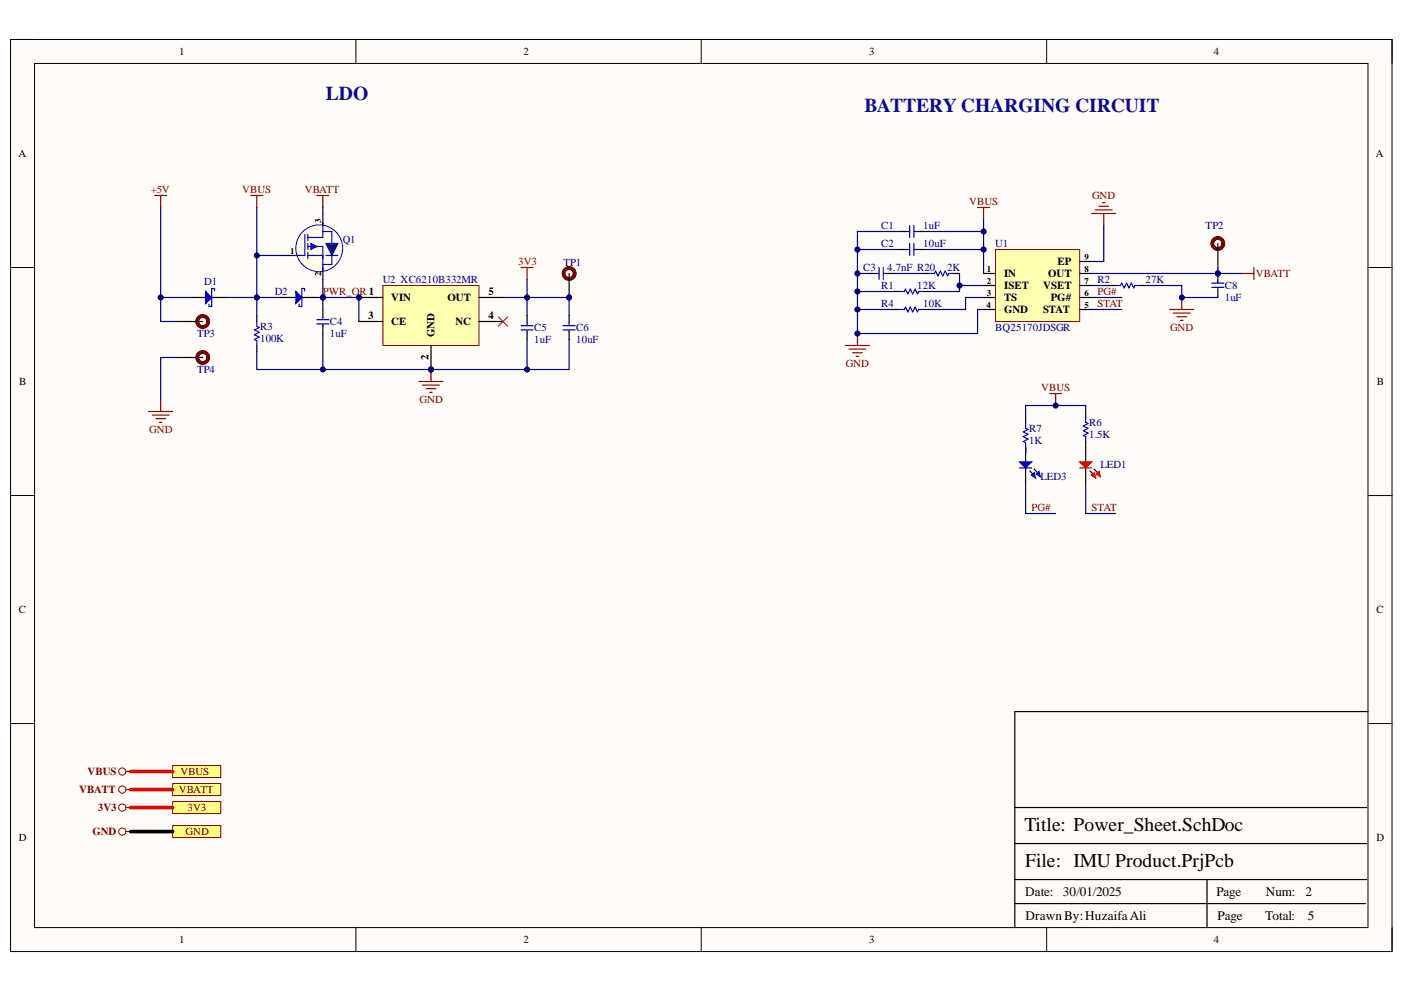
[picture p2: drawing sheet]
<svg xmlns="http://www.w3.org/2000/svg" width="297mm" height="210mm" viewBox="0 0 297 210" stroke-linecap="round" stroke-linejoin="round" font-family="sans-serif">
<defs><g id="words">
<g font-size="4.1" fill="#0b0b8e">
<text x="68.9" y="21.2">LDO</text>
<text x="182.9" y="23.7">BATTERY CHARGING CIRCUIT</text>
</g>
<g font-size="4.1">
<text x="216.7" y="175.8">Title: Power_Sheet.SchDoc</text>
<text x="216.9" y="183.4">File: IMU Product.PrjPcb</text>
</g>
<g font-size="2.8">
<text x="216.9" y="189.6">Date:</text>
<text x="224.9" y="189.6">30/01/2025</text>
<text x="257.3" y="189.6">Page</text>
<text x="267.8" y="189.6">Num:</text>
<text x="276.2" y="189.6">2</text>
<text x="217" y="194.7">DrawnBy:HuzaifaAli</text>
<text x="257.6" y="194.7">Page</text>
<text x="267.7" y="194.7">Total:</text>
<text x="276.7" y="194.7">5</text>
</g>
<g font-size="2.3">
<text x="37.9" y="11.7">1</text>
<text x="110.7" y="11.7">2</text>
<text x="183.9" y="11.7">3</text>
<text x="256.8" y="11.7">4</text>
<text x="3.9" y="33.3">A</text>
<text x="291.1" y="33.3">A</text>
<text x="212.4" y="58.7">IN</text>
<text x="221.7" y="58.7">OUT</text>
<text x="223.8" y="56.1">EP</text>
<text x="82.7" y="63.7">VIN</text>
<text x="94.7" y="63.7">OUT</text>
<text x="103.4" y="62.5">5</text>
<text x="212.4" y="61.2">ISET</text>
<text x="212.4" y="63.7">TS</text>
<text x="220.7" y="61.2">VSET</text>
<text x="222.3" y="63.7">PG#</text>
<text x="77.9" y="67.5">3</text>
<text x="82.7" y="68.8">CE</text>
<text x="92" y="71.3" transform="rotate(-90 92 71.3)">GND</text>
<text x="96.4" y="68.8">NC</text>
<text x="103.4" y="67.5">4</text>
<text x="212.4" y="66.3">GND</text>
<text x="220.7" y="66.3">STAT</text>
<text x="90.7" y="76.2" transform="rotate(-90 90.7 76.2)">2</text>
<text x="4.1" y="81.5">B</text>
<text x="291.3" y="81.5">B</text>
<text x="4" y="129.7">C</text>
<text x="291.2" y="129.7">C</text>
<text x="4" y="178">D</text>
<text x="291.2" y="178">D</text>
<text x="37.9" y="199.6">1</text>
<text x="110.7" y="199.6">2</text>
<text x="183.9" y="199.6">3</text>
<text x="256.8" y="199.6">4</text>
</g>
<g font-size="2.3" fill="#800000">
<text x="31.9" y="40.9">+5V</text>
<text x="51.3" y="40.9">VBUS</text>
<text x="64.5" y="40.9">VBATT</text>
<text x="205.1" y="43.4">VBUS</text>
<text x="231" y="42.2">GND</text>
<text x="109.6" y="56.1">3V3</text>
<text x="265.7" y="58.7">VBATT</text>
<text x="68.3" y="62.5">PWR_OR 1</text>
<text x="232.2" y="62.5">PG#</text>
<text x="232.2" y="65">STAT</text>
<text x="247.5" y="70.1">GND</text>
<text x="178.9" y="77.7">GND</text>
<text x="220.3" y="82.8">VBUS</text>
<text x="88.7" y="85.3">GND</text>
<text x="31.6" y="91.7">GND</text>
<text x="218.3" y="108.2">PG#</text>
<text x="231" y="108.2">STAT</text>
<text x="16.8" y="167.9">VBATT</text>
<text x="18.5" y="164.1">VBUS</text>
<text x="37.8" y="167.9">VBATT</text>
<text x="38.2" y="164.1">VBUS</text>
<text x="20.7" y="171.7">3V3</text>
<text x="39.7" y="171.7">3V3</text>
<text x="19.5" y="176.7">GND</text>
<text x="39.3" y="176.7">GND</text>
</g>
<g font-size="2.3" fill="#000080">
<text x="72.5" y="51.4">Q1</text>
<text x="186.5" y="52.3">C2</text>
<text x="186.5" y="48.5">C1</text>
<text x="195.3" y="52.3">10uF</text>
<text x="195.3" y="48.5">1uF</text>
<text x="210.6" y="52.3">U1</text>
<text x="255.1" y="48.5">TP2</text>
<text x="81" y="59.9">U2 XC6210B332MR</text>
<text x="119.2" y="56.2">TP1</text>
<text x="182.6" y="57.4">C3</text>
<text x="187.7" y="57.4">4.7nF R20</text>
<text x="200.4" y="57.4">2K</text>
<text x="232.2" y="59.9">R2</text>
<text x="242.4" y="59.9">27K</text>
<text x="43.2" y="60.4">D1</text>
<text x="58.1" y="62.5">D2</text>
<text x="186.5" y="65">R4</text>
<text x="186.5" y="61.2">R1</text>
<text x="194.1" y="61.2">12K</text>
<text x="195.3" y="65">10K</text>
<text x="259.1" y="61.2">C8</text>
<text x="259.1" y="63.7">1uF</text>
<text x="41.7" y="71.3">TP3</text>
<text x="55.1" y="69.8">R3</text>
<text x="69.8" y="68.8">C4</text>
<text x="69.8" y="71.3">1uF</text>
<text x="113" y="70.1">C5</text>
<text x="121.9" y="70.1">C6</text>
<text x="210.6" y="70.1">BQ25170JDSGR</text>
<text x="55.1" y="72.4">100K</text>
<text x="113" y="72.6">1uF</text>
<text x="121.9" y="72.6">10uF</text>
<text x="41.7" y="78.9">TP4</text>
<text x="217.8" y="91.5">R7</text>
<text x="217.8" y="94">1K</text>
<text x="230.4" y="90.2">R6</text>
<text x="230.4" y="92.7">1.5K</text>
<text x="220.1" y="101.6">LED3</text>
<text x="232.8" y="99.1">LED1</text>
</g>
<g font-size="1.9">
<text x="67.9" y="47.2" transform="rotate(-90 67.9 47.2)">3</text>
<text x="61.4" y="53.7">1</text>
<text x="67.9" y="58.4" transform="rotate(-90 67.9 58.4)">2</text>
<text x="208.8" y="57.5">1</text>
<text x="229.4" y="57.5">8</text>
<text x="229.4" y="54.9">9</text>
<text x="208.7" y="65.1">4</text>
<text x="208.8" y="60">2</text>
<text x="208.8" y="62.5">3</text>
<text x="229.4" y="65.1">5</text>
<text x="229.4" y="62.5">6</text>
<text x="229.4" y="60">7</text>
</g>
</g></defs>
<path d="M2.2 8.4h292.3v192.9h-292.3z" fill-rule="evenodd" fill="#fffcf8"/>
<path d="M2.2 8.4h292.3v192.9h-292.3z" fill="none" stroke="#000" stroke-width=".21"/>
<path d="M7.3 13.4h282.1v182.9h-282.1z" fill-rule="evenodd" fill="#fffcf8"/>
<g fill="none" stroke="#000" stroke-width=".21">
<path d="M2.2 8.3h5.1M7.3 13.4h282.1v182.9h-282.1zM75.3 8.3v5.1M148.4 8.3v5.1M221.4 8.4v5M289.4 8.4h5.1v5M2.2 56.6h5.1M289.4 56.6h5.1M2.2 104.9h5.1M289.4 104.9h5.1M2.2 153.1h5.1M289.4 153.1h5.1"/>
<path d="M75.3 196.3v5M148.4 196.3v5M221.4 196.3v5M294.5 196.3v5"/>
</g>
<path d="M60.7 54.1h2.5M289.4 150.6h-74.7v45.7M214.7 178.5h74.5M214.7 170.9h74.5M214.7 191.2h74.2M214.7 186.1h74.5M255.4 186.1v10.2" fill="none" stroke="#000" stroke-width=".25"/>
<circle cx="67.5" cy="52.5" r="5" fill="#ffffe8"/>
<circle cx="67.5" cy="52.5" r="5" fill="none" stroke="#00f" stroke-width=".21"/>
<path d="M64.5 49.6v4.5h-1.9M65.1 54.1h3.2M65.1 49.6v1.3M65.1 51.5v1.3M65.1 53.4v1.3M65.1 52.2h3.2v5M68.3 47.1v3.1h-3.2" fill="none" stroke="#00f" stroke-width=".25"/>
<path d="M65.8 51.5l1.2 .7-1.2 .6z" fill="#00f"/>
<path d="M65.8 51.5l1.2 .7-1.2 .6zM68.3 49h1.9v7h-1.9M68.9 54.1h2.6" fill="none" stroke="#00f" stroke-width=".25"/>
<path d="M68.9 51.5h2.6l-1.3 2.6z" fill="#073763"/>
<path d="M68.9 51.5h2.6l-1.3 2.6z" fill="none" stroke="#00f" stroke-width=".25"/>
<path d="M68.3 45.2v2.5M68.3 56.6v2.5" fill="none" stroke="#000" stroke-width=".25"/>
<circle cx="91.2" cy="78.2" r=".51" fill="#000080"/>
<circle cx="91.2" cy="78.2" r=".51" fill="none" stroke="#000080" stroke-width=".21"/>
<circle cx="75.9" cy="62.9" r=".51" fill="#000080"/>
<circle cx="75.9" cy="62.9" r=".51" fill="none" stroke="#000080" stroke-width=".21"/>
<path d="M81 60.4h20.3v12.7h-20.3z" fill-rule="evenodd" fill="#ffffb0"/>
<path d="M81 60.4h20.3v12.7h-20.3z" fill="none" stroke="#800000" stroke-width=".21"/>
<path d="M91.2 73.1v5.1" fill="none" stroke="#000" stroke-width=".25"/>
<circle cx="91.2" cy="78.2" r=".51" fill="#000080"/>
<circle cx="91.2" cy="78.2" r=".51" fill="none" stroke="#000080" stroke-width=".21"/>
<path d="M75.9 62.9h5.1" fill="none" stroke="#000" stroke-width=".25"/>
<circle cx="75.9" cy="62.9" r=".51" fill="#000080"/>
<circle cx="75.9" cy="62.9" r=".51" fill="none" stroke="#000080" stroke-width=".21"/>
<path d="M37.8 68h5.1M40.3 62.9h3.2M44.8 62.9h3.2M75.9 68h5.1M101.3 62.9h5.1M101.3 68h5.1" fill="none" stroke="#000" stroke-width=".25"/>
<circle cx="42.9" cy="68" r="1.17" fill="none" stroke="#5b0f00" stroke-width=".76"/>
<path d="M43.5 61.7l1.3 1.2-1.3 1.3z" fill="#00f"/>
<path d="M43.5 61.7l1.3 1.2-1.3 1.3zM44.2 64.3v.6h.6M45.4 61.6v-.6h-.6v3.9M54.3 68v1l.5 .3-1 .5 1 .5-1 .5 1 .5-1 .5 .5 .3v1" fill="none" stroke="#00f" stroke-width=".25"/>
<path d="M53.1 41.4h2.5M54.3 41.4v2.5" fill="none" stroke="#800000" stroke-width=".25"/>
<path d="M54.3 66.8v1.2M54.3 73.1v1.3M59.4 62.9h3.2M63.9 62.9h3.1" fill="none" stroke="#000" stroke-width=".25"/>
<path d="M62.6 61.7l1.3 1.2-1.3 1.3z" fill="#00f"/>
<path d="M62.6 61.7l1.3 1.2-1.3 1.3zM63.9 61v3.9h-.6v-.6M63.9 61h.5v.6" fill="none" stroke="#00f" stroke-width=".25"/>
<path d="M91.2 78.2v2.5M88.6 80.7h5.1M89.4 81.5h3.6M90.2 82.2h2M90.9 83h.5" fill="none" stroke="#800000" stroke-width=".25"/>
<circle cx="91.2" cy="78.2" r=".51" fill="#000080"/>
<circle cx="91.2" cy="78.2" r=".51" fill="none" stroke="#000080" stroke-width=".21"/>
<path d="M37.8 75.6h5.1M68.3 65.5v1.5M68.3 68.9v1.7M111.5 66.8v1.5M111.5 70.2v1.6M120.4 66.8v1.5M120.4 70.2v1.6" fill="none" stroke="#000" stroke-width=".25"/>
<path d="M67 68.5h2.6M67 67.6h2.6M68.3 67v.5M68.3 68.5v.5M110.2 69.8h2.6M110.2 68.9h2.6M111.5 68.3v.5M111.5 69.8v.5M119.1 69.8h2.6M119.1 68.9h2.6M120.4 68.3v.5M120.4 69.8v.5" fill="none" stroke="#00f" stroke-width=".25"/>
<path d="M105.4 67l2 2M107.4 67l-2 2" fill="none" stroke="#f00" stroke-width=".21"/>
<path d="M110.2 56.6h2.6M111.5 56.6v2.5M31.5 87.1h5M32.2 87.8h3.6M33 88.6h2M33.7 89.4h.5M34 84.5v2.6" fill="none" stroke="#800000" stroke-width=".25"/>
<circle cx="42.9" cy="75.6" r="1.17" fill="none" stroke="#5b0f00" stroke-width=".76"/>
<circle cx="120.4" cy="62.9" r=".51" fill="#000080"/>
<circle cx="120.4" cy="62.9" r=".51" fill="none" stroke="#000080" stroke-width=".21"/>
<circle cx="120.4" cy="57.9" r="1.17" fill="none" stroke="#5b0f00" stroke-width=".76"/>
<path d="M120.4 57.9v5" fill="none" stroke="#000" stroke-width=".25"/>
<circle cx="120.4" cy="62.9" r=".51" fill="#000080"/>
<circle cx="120.4" cy="62.9" r=".51" fill="none" stroke="#000080" stroke-width=".21"/>
<path d="M32.7 41.4h2.6M34 41.4v2.5M67 41.4h2.6M68.3 41.4v2.5" fill="none" stroke="#800000" stroke-width=".25"/>
<path d="M210.6 52.8h17.8v15.2h-17.8z" fill-rule="evenodd" fill="#ffffb0"/>
<path d="M210.6 52.8h17.8v15.2h-17.8z" fill="none" stroke="#800000" stroke-width=".21"/>
<g fill="none" stroke="#000" stroke-width=".25">
<path d="M190.3 52.8h1.5M190.3 49h1.5M193.7 52.8h1.7M193.7 49h1.7M208.1 57.9h2.5M228.4 57.9h2.6M228.4 55.3h2.6M189 65.5h1.3M195.4 65.5h1.3M208.1 60.4h2.5M208.1 63h2.5M208.1 65.5h2.5"/>
<path d="M228.4 60.4h2.6M228.4 63h2.6M228.4 65.5h2.6"/>
</g>
<path d="M191.8 52.8h.5M191.8 49h.5M192.5 47.7v2.5M192.5 51.5v2.6M193.3 52.8h.6M193.3 47.7v2.5M193.3 51.5v2.6M193.3 49h.6M190.3 65.5h1l.3-.5 .5 1 .5-1 .5 1 .5-1 .5 1 .3-.5h1" fill="none" stroke="#00f" stroke-width=".25"/>
<path d="M178.9 73.1h5M179.6 73.9h3.6M180.4 74.6h2M181.2 75.4h.5M181.4 70.6v2.5" fill="none" stroke="#800000" stroke-width=".25"/>
<circle cx="181.4" cy="70.6" r=".51" fill="#000080"/>
<circle cx="181.4" cy="70.6" r=".51" fill="none" stroke="#000080" stroke-width=".21"/>
<path d="M231 45.2h5M231.7 44.4h3.6M232.5 43.6h2M233.2 42.9h.6M233.5 45.2v2.5M262.7 57.9h2.6M265.3 56.6v2.5M247.5 65.5h5.1M248.2 66.2h3.6M249 67h2M249.8 67.8h.5M250 63v2.5" fill="none" stroke="#800000" stroke-width=".25"/>
<path d="M234.8 60.4h1.2M241.1 60.4h1.3" fill="none" stroke="#000" stroke-width=".25"/>
<path d="M236 60.4h1.1l.2-.5 .5 1 .5-1 .5 1 .5-1 .6 1 .2-.5h1" fill="none" stroke="#00f" stroke-width=".25"/>
<circle cx="250" cy="63" r=".51" fill="#000080"/>
<circle cx="250" cy="63" r=".51" fill="none" stroke="#000080" stroke-width=".21"/>
<circle cx="257.7" cy="57.9" r=".51" fill="#000080"/>
<circle cx="257.7" cy="57.9" r=".51" fill="none" stroke="#000080" stroke-width=".21"/>
<path d="M257.7 57.9v1.6" fill="none" stroke="#000" stroke-width=".25"/>
<circle cx="257.7" cy="57.9" r=".51" fill="#000080"/>
<circle cx="257.7" cy="57.9" r=".51" fill="none" stroke="#000080" stroke-width=".21"/>
<path d="M185.5 57.9h.5M186 56.6v2.5M186.9 56.6v2.5M187 57.9h.5M196.7 57.9h1l.2-.5 .5 1 .5-1 .6 1 .5-1 .5 1 .2-.5h1M256.4 59.9h2.5M257.7 59.4v.5M256.4 60.8h2.5M257.7 60.9v.5" fill="none" stroke="#00f" stroke-width=".25"/>
<path d="M183.9 57.9h1.7M187.5 57.9h1.5M195.4 57.9h1.3M201.7 57.9h1.3M257.7 51.5v5.1M257.7 61.4v1.6M217.9 99.6l.6 .7" fill="none" stroke="#000" stroke-width=".25"/>
<circle cx="257.6" cy="51.5" r="1.17" fill="none" stroke="#5b0f00" stroke-width=".76"/>
<path d="M206.8 43.9h2.6M208.1 43.9v2.5" fill="none" stroke="#800000" stroke-width=".25"/>
<path d="M218.2 100.6l.6-.6 .3 1.2-.9-.6 .3-.3z" fill-rule="evenodd" fill="#00f"/>
<path d="M218.2 100.6l.6-.6 .3 1.2-.9-.6 .3-.3z" fill="none" stroke="#00f" stroke-width=".21"/>
<path d="M218.8 99.3l.7 .7" fill="none" stroke="#000" stroke-width=".25"/>
<path d="M219.2 100.3l.6-.6 .3 1.2-.9-.6 .3-.3z" fill-rule="evenodd" fill="#00f"/>
<path d="M219.2 100.3l.6-.6 .3 1.2-.9-.6 .3-.3z" fill="none" stroke="#00f" stroke-width=".21"/>
<path d="M217 94.7v3M217 99v3.3" fill="none" stroke="#000" stroke-width=".25"/>
<path d="M215.7 99h2.6" fill="none" stroke="#00f" stroke-width=".25"/>
<path d="M215.7 97.7h2.6l-1.3 1.3z" fill="#00f"/>
<path d="M215.7 97.7h2.6l-1.3 1.3z" fill="none" stroke="#00f" stroke-width=".25"/>
<path d="M230.6 99.6l.6 .7" fill="none" stroke="#000" stroke-width=".25"/>
<path d="M230.9 100.6l.6-.6 .3 1.2-.9-.6 .3-.3z" fill-rule="evenodd" fill="#c00"/>
<path d="M230.9 100.6l.6-.6 .3 1.2-.9-.6 .3-.3z" fill="none" stroke="#c00" stroke-width=".21"/>
<path d="M231.5 99.3l.7 .7" fill="none" stroke="#000" stroke-width=".25"/>
<path d="M231.9 100.3l.6-.6 .3 1.2-.9-.6 .3-.3z" fill-rule="evenodd" fill="#c00"/>
<path d="M231.9 100.3l.6-.6 .3 1.2-.9-.6 .3-.3z" fill="none" stroke="#c00" stroke-width=".21"/>
<path d="M229.7 94.7v3M229.7 99v3.3" fill="none" stroke="#000" stroke-width=".25"/>
<path d="M228.4 99h2.6" fill="none" stroke="#c00" stroke-width=".25"/>
<path d="M228.4 97.7h2.6l-1.3 1.3z" fill="#c00"/>
<path d="M228.4 97.7h2.6l-1.3 1.3z" fill="none" stroke="#c00" stroke-width=".25"/>
<path d="M217 88.3v1.3M217 94.7v1.3M229.7 87.1v1.2M229.7 93.4v1.3" fill="none" stroke="#000" stroke-width=".25"/>
<path d="M217 89.6v1l.5 .3-1 .5 1 .5-1 .5 1 .5-1 .5 .5 .3v1M229.7 88.3v1.1l.5 .2-1 .5 1 .5-1 .5 1 .5-1 .6 .5 .2v1" fill="none" stroke="#00f" stroke-width=".25"/>
<path d="M222.1 83.3h2.5M223.3 83.3v2.5" fill="none" stroke="#800000" stroke-width=".25"/>
<circle cx="223.3" cy="85.8" r=".51" fill="#000080"/>
<circle cx="223.3" cy="85.8" r=".51" fill="none" stroke="#000080" stroke-width=".21"/>
<g fill="none" stroke="#800000" stroke-width=".21">
<circle cx="25.9" cy="163.3" r=".76"/>
<circle cx="25.9" cy="167.1" r=".76"/>
<circle cx="25.9" cy="170.9" r=".76"/>
<circle cx="25.9" cy="176" r=".76"/>
</g>
<path d="M26.6 167.1h1M26.6 163.3h1M26.6 170.9h1M26.6 176h1" fill="none" stroke="#800000" stroke-width=".25"/>
<path d="M36.5 162h10.2v2.5h-10.2z" fill-rule="evenodd" fill="#ffff80"/>
<path d="M36.5 162h10.2v2.5h-10.2z" fill="none" stroke="#800000" stroke-width=".21"/>
<path d="M36.5 165.8h10.2v2.5h-10.2z" fill-rule="evenodd" fill="#ffff80"/>
<path d="M36.5 165.8h10.2v2.5h-10.2z" fill="none" stroke="#800000" stroke-width=".21"/>
<path d="M36.5 169.6h10.2v2.5h-10.2z" fill-rule="evenodd" fill="#ffff80"/>
<path d="M36.5 169.6h10.2v2.5h-10.2z" fill="none" stroke="#800000" stroke-width=".21"/>
<path d="M36.5 174.7h10.2v2.5h-10.2z" fill-rule="evenodd" fill="#ffff80"/>
<path d="M36.5 174.7h10.2v2.5h-10.2z" fill="none" stroke="#800000" stroke-width=".21"/>
<path d="M189 61.7h1.3M195.4 61.7h1.3" fill="none" stroke="#000" stroke-width=".25"/>
<path d="M190.3 61.7h1l.3-.5 .5 1 .5-1 .5 1 .5-1 .5 1 .3-.5h1" fill="none" stroke="#00f" stroke-width=".25"/>
<path d="M54.3 62.9v3.9" fill="none" stroke="#000072" stroke-width=".25"/>
<circle cx="54.3" cy="62.9" r=".51" fill="#000080"/>
<circle cx="54.3" cy="62.9" r=".51" fill="none" stroke="#000080" stroke-width=".21"/>
<path d="M68.3 62.9v2.6" fill="none" stroke="#000072" stroke-width=".25"/>
<circle cx="68.3" cy="62.9" r=".51" fill="#000080"/>
<circle cx="68.3" cy="62.9" r=".51" fill="none" stroke="#000080" stroke-width=".21"/>
<path d="M68.3 43.9v1.3M68.3 59.1v3.8" fill="none" stroke="#000072" stroke-width=".25"/>
<circle cx="68.3" cy="62.9" r=".51" fill="#000080"/>
<circle cx="68.3" cy="62.9" r=".51" fill="none" stroke="#000080" stroke-width=".21"/>
<path d="M54.3 54.1v8.8" fill="none" stroke="#000072" stroke-width=".25"/>
<circle cx="54.3" cy="62.9" r=".51" fill="#000080"/>
<circle cx="54.3" cy="62.9" r=".51" fill="none" stroke="#000080" stroke-width=".21"/>
<circle cx="54.3" cy="54.1" r=".51" fill="#000080"/>
<circle cx="54.3" cy="54.1" r=".51" fill="none" stroke="#000080" stroke-width=".21"/>
<path d="M54.3 43.9v10.2h6.4" fill="none" stroke="#000072" stroke-width=".25"/>
<circle cx="54.3" cy="54.1" r=".51" fill="#000080"/>
<circle cx="54.3" cy="54.1" r=".51" fill="none" stroke="#000080" stroke-width=".21"/>
<path d="M111.5 62.9h8.9v3.9" fill="none" stroke="#000072" stroke-width=".25"/>
<circle cx="111.5" cy="62.9" r=".51" fill="#000080"/>
<circle cx="111.5" cy="62.9" r=".51" fill="none" stroke="#000080" stroke-width=".21"/>
<circle cx="120.4" cy="62.9" r=".51" fill="#000080"/>
<circle cx="120.4" cy="62.9" r=".51" fill="none" stroke="#000080" stroke-width=".21"/>
<path d="M120.4 71.8v6.4h-8.9" fill="none" stroke="#000072" stroke-width=".25"/>
<circle cx="111.5" cy="78.2" r=".51" fill="#000080"/>
<circle cx="111.5" cy="78.2" r=".51" fill="none" stroke="#000080" stroke-width=".21"/>
<path d="M111.5 71.8v6.4h-20.3" fill="none" stroke="#000072" stroke-width=".25"/>
<circle cx="111.5" cy="78.2" r=".51" fill="#000080"/>
<circle cx="111.5" cy="78.2" r=".51" fill="none" stroke="#000080" stroke-width=".21"/>
<circle cx="91.2" cy="78.2" r=".51" fill="#000080"/>
<circle cx="91.2" cy="78.2" r=".51" fill="none" stroke="#000080" stroke-width=".21"/>
<path d="M68.3 70.6v7.6" fill="none" stroke="#000072" stroke-width=".25"/>
<circle cx="68.3" cy="78.2" r=".51" fill="#000080"/>
<circle cx="68.3" cy="78.2" r=".51" fill="none" stroke="#000080" stroke-width=".21"/>
<path d="M106.4 62.9h5.1v3.9" fill="none" stroke="#000072" stroke-width=".25"/>
<circle cx="111.5" cy="62.9" r=".51" fill="#000080"/>
<circle cx="111.5" cy="62.9" r=".51" fill="none" stroke="#000080" stroke-width=".21"/>
<path d="M111.5 59.1v3.8" fill="none" stroke="#000072" stroke-width=".25"/>
<circle cx="111.5" cy="62.9" r=".51" fill="#000080"/>
<circle cx="111.5" cy="62.9" r=".51" fill="none" stroke="#000080" stroke-width=".21"/>
<path d="M34 62.9h6.3M37.8 75.6h-3.8v8.9" fill="none" stroke="#000072" stroke-width=".25"/>
<circle cx="34" cy="62.9" r=".51" fill="#000080"/>
<circle cx="34" cy="62.9" r=".51" fill="none" stroke="#000080" stroke-width=".21"/>
<path d="M233.5 47.7v7.6h-2.5M231 60.4h3.8M229.7 87.1v-1.3h-12.7v2.5M217 102.3v6.4h6.3" fill="none" stroke="#000072" stroke-width=".25"/>
<circle cx="223.3" cy="85.8" r=".51" fill="#000080"/>
<circle cx="223.3" cy="85.8" r=".51" fill="none" stroke="#000080" stroke-width=".21"/>
<path d="M231 63h6.3M231 65.5h6.3M242.4 60.4h7.6v2.6h7.7M229.7 102.3v6.4h6.3" fill="none" stroke="#000072" stroke-width=".25"/>
<circle cx="250" cy="63" r=".51" fill="#000080"/>
<circle cx="250" cy="63" r=".51" fill="none" stroke="#000080" stroke-width=".21"/>
<path d="M231 57.9h31.7" fill="none" stroke="#000072" stroke-width=".25"/>
<circle cx="257.7" cy="57.9" r=".51" fill="#000080"/>
<circle cx="257.7" cy="57.9" r=".51" fill="none" stroke="#000080" stroke-width=".21"/>
<path d="M181.4 57.9h2.5" fill="none" stroke="#000072" stroke-width=".25"/>
<circle cx="181.4" cy="57.9" r=".51" fill="#000080"/>
<circle cx="181.4" cy="57.9" r=".51" fill="none" stroke="#000080" stroke-width=".21"/>
<path d="M181.4 65.5h7.6" fill="none" stroke="#000072" stroke-width=".25"/>
<circle cx="181.4" cy="65.5" r=".51" fill="#000080"/>
<circle cx="181.4" cy="65.5" r=".51" fill="none" stroke="#000080" stroke-width=".21"/>
<path d="M181.4 52.8h8.9M208.1 63h-3.8v2.5h-7.6" fill="none" stroke="#000072" stroke-width=".25"/>
<circle cx="181.4" cy="52.8" r=".51" fill="#000080"/>
<circle cx="181.4" cy="52.8" r=".51" fill="none" stroke="#000080" stroke-width=".21"/>
<path d="M195.4 52.8h12.7" fill="none" stroke="#000072" stroke-width=".25"/>
<circle cx="208.1" cy="52.8" r=".51" fill="#000080"/>
<circle cx="208.1" cy="52.8" r=".51" fill="none" stroke="#000080" stroke-width=".21"/>
<path d="M181.4 61.7h7.6" fill="none" stroke="#000072" stroke-width=".25"/>
<circle cx="181.4" cy="61.7" r=".51" fill="#000080"/>
<circle cx="181.4" cy="61.7" r=".51" fill="none" stroke="#000080" stroke-width=".21"/>
<path d="M34 43.9v24.1h3.8M189 57.9h6.4" fill="none" stroke="#000072" stroke-width=".25"/>
<circle cx="34" cy="62.9" r=".51" fill="#000080"/>
<circle cx="34" cy="62.9" r=".51" fill="none" stroke="#000080" stroke-width=".21"/>
<path d="M48 62.9h11.4" fill="none" stroke="#000072" stroke-width=".25"/>
<circle cx="54.3" cy="62.9" r=".51" fill="#000080"/>
<circle cx="54.3" cy="62.9" r=".51" fill="none" stroke="#000080" stroke-width=".21"/>
<path d="M67 62.9h8.9v5.1" fill="none" stroke="#000072" stroke-width=".25"/>
<circle cx="68.3" cy="62.9" r=".51" fill="#000080"/>
<circle cx="68.3" cy="62.9" r=".51" fill="none" stroke="#000080" stroke-width=".21"/>
<circle cx="75.9" cy="62.9" r=".51" fill="#000080"/>
<circle cx="75.9" cy="62.9" r=".51" fill="none" stroke="#000080" stroke-width=".21"/>
<path d="M54.3 74.4v3.8h36.9" fill="none" stroke="#000072" stroke-width=".25"/>
<circle cx="68.3" cy="78.2" r=".51" fill="#000080"/>
<circle cx="68.3" cy="78.2" r=".51" fill="none" stroke="#000080" stroke-width=".21"/>
<circle cx="91.2" cy="78.2" r=".51" fill="#000080"/>
<circle cx="91.2" cy="78.2" r=".51" fill="none" stroke="#000080" stroke-width=".21"/>
<path d="M195.4 49h12.7" fill="none" stroke="#000072" stroke-width=".25"/>
<circle cx="208.1" cy="49" r=".51" fill="#000080"/>
<circle cx="208.1" cy="49" r=".51" fill="none" stroke="#000080" stroke-width=".21"/>
<path d="M190.3 49h-8.9v21.6h25.4v-5.1h1.3" fill="none" stroke="#000072" stroke-width=".25"/>
<circle cx="181.4" cy="52.8" r=".51" fill="#000080"/>
<circle cx="181.4" cy="52.8" r=".51" fill="none" stroke="#000080" stroke-width=".21"/>
<circle cx="181.4" cy="57.9" r=".51" fill="#000080"/>
<circle cx="181.4" cy="57.9" r=".51" fill="none" stroke="#000080" stroke-width=".21"/>
<circle cx="181.4" cy="61.7" r=".51" fill="#000080"/>
<circle cx="181.4" cy="61.7" r=".51" fill="none" stroke="#000080" stroke-width=".21"/>
<circle cx="181.4" cy="65.5" r=".51" fill="#000080"/>
<circle cx="181.4" cy="65.5" r=".51" fill="none" stroke="#000080" stroke-width=".21"/>
<circle cx="181.4" cy="70.6" r=".51" fill="#000080"/>
<circle cx="181.4" cy="70.6" r=".51" fill="none" stroke="#000080" stroke-width=".21"/>
<path d="M208.1 46.4v11.5" fill="none" stroke="#000072" stroke-width=".25"/>
<circle cx="208.1" cy="52.8" r=".51" fill="#000080"/>
<circle cx="208.1" cy="52.8" r=".51" fill="none" stroke="#000080" stroke-width=".21"/>
<circle cx="208.1" cy="49" r=".51" fill="#000080"/>
<circle cx="208.1" cy="49" r=".51" fill="none" stroke="#000080" stroke-width=".21"/>
<path d="M257.7 56.6v1.3M217 94.7v1.3" fill="none" stroke="#000072" stroke-width=".25"/>
<circle cx="257.7" cy="57.9" r=".51" fill="#000080"/>
<circle cx="257.7" cy="57.9" r=".51" fill="none" stroke="#000080" stroke-width=".21"/>
<path d="M27.6 176h8.9" fill="none" stroke="#000" stroke-width=".76"/>
<path d="M27.6 163.3h8.9M27.6 167.1h8.9M27.6 170.9h8.9" fill="none" stroke="#f00" stroke-width=".76"/>
<path d="M203 57.9v2.5" fill="none" stroke="#000072" stroke-width=".25"/>
<circle cx="203" cy="60.4" r=".51" fill="#000080"/>
<circle cx="203" cy="60.4" r=".51" fill="none" stroke="#000080" stroke-width=".21"/>
<path d="M208.1 60.4h-5.1v1.3h-6.3" fill="none" stroke="#000072" stroke-width=".25"/>
<circle cx="203" cy="60.4" r=".51" fill="#000080"/>
<circle cx="203" cy="60.4" r=".51" fill="none" stroke="#000080" stroke-width=".21"/>
<circle cx="68.3" cy="62.9" r=".51" fill="#000080"/>
<circle cx="68.3" cy="62.9" r=".51" fill="none" stroke="#000080" stroke-width=".21"/>
<use href="#words"/>
</svg>
